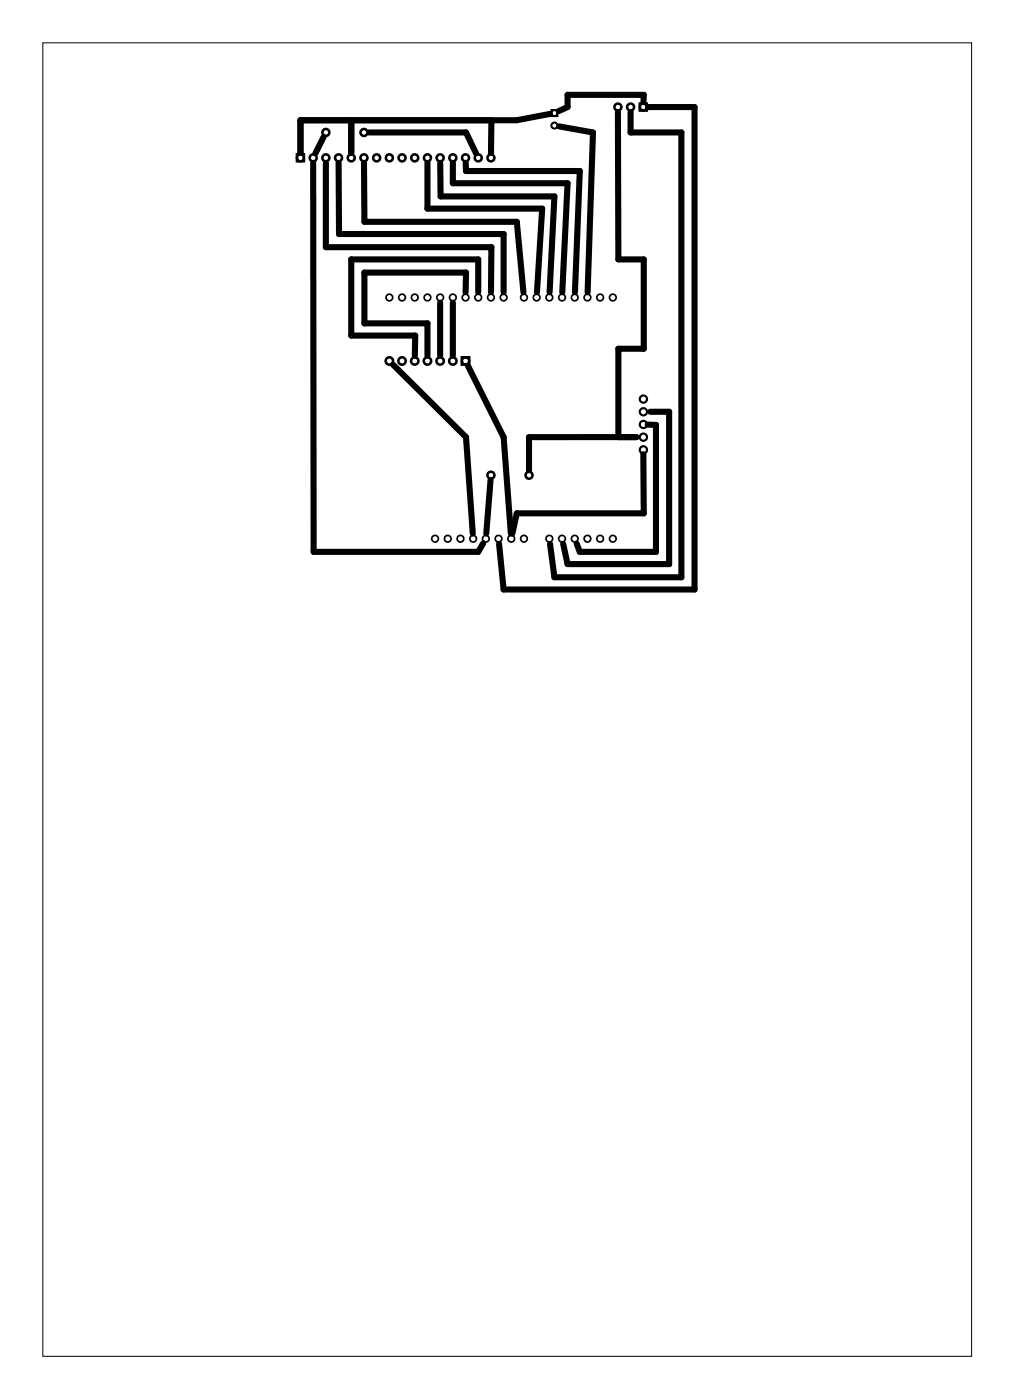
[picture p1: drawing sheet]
<svg xmlns="http://www.w3.org/2000/svg" width="203mm" height="280mm" viewBox="0 0 203 280" stroke-linecap="round" stroke-linejoin="round" font-family="sans-serif">
<path d="M8.6 8.6h185.8v262.8h-185.8z" fill="none" stroke="#000" stroke-width=".2"/>
<g fill="none" stroke="#000" stroke-width=".51">
<path d="M59.4 30.9h1.4v1.4h-1.4zM128 20.7h1.4v1.4h-1.4zM92.4 71.5h1.5v1.5h-1.5z"/>
<circle cx="60.1" cy="31.6" r=".7"/>
<circle cx="62.6" cy="31.6" r=".7"/>
<circle cx="65.2" cy="31.6" r=".7"/>
<circle cx="65.2" cy="26.5" r=".7"/>
<circle cx="67.7" cy="31.6" r=".7"/>
<circle cx="70.3" cy="31.6" r=".7"/>
<circle cx="72.8" cy="31.6" r=".7"/>
<circle cx="72.8" cy="26.5" r=".7"/>
<circle cx="75.3" cy="31.6" r=".7"/>
<circle cx="77.9" cy="31.6" r=".7"/>
<circle cx="80.4" cy="31.6" r=".7"/>
<circle cx="83" cy="31.6" r=".7"/>
<circle cx="85.5" cy="31.6" r=".7"/>
<circle cx="88" cy="31.6" r=".7"/>
<circle cx="90.6" cy="31.6" r=".7"/>
<circle cx="93.1" cy="31.6" r=".7"/>
<circle cx="95.7" cy="31.6" r=".7"/>
<circle cx="98.2" cy="31.6" r=".7"/>
<circle cx="123.6" cy="21.4" r=".7"/>
<circle cx="126.1" cy="21.4" r=".7"/>
<circle cx="128.7" cy="21.4" r=".7"/>
<circle cx="77.9" cy="72.2" r=".74"/>
<circle cx="80.4" cy="72.2" r=".74"/>
<circle cx="83" cy="72.2" r=".74"/>
<circle cx="85.5" cy="72.2" r=".74"/>
<circle cx="88" cy="72.2" r=".74"/>
<circle cx="90.6" cy="72.2" r=".74"/>
<circle cx="93.1" cy="72.2" r=".74"/>
<circle cx="98.2" cy="95.1" r=".7"/>
<circle cx="105.8" cy="95.1" r=".7"/>
</g>
<g fill="none" stroke="#000" stroke-width=".4">
<path d="M110.3 22h1.2v1.2h-1.2z"/>
<circle cx="110.9" cy="25.1" r=".6"/>
<circle cx="110.9" cy="22.6" r=".6"/>
</g>
<g fill="none" stroke="#000" stroke-width=".34">
<circle cx="77.9" cy="59.5" r=".66"/>
<circle cx="80.4" cy="59.5" r=".66"/>
<circle cx="83" cy="59.5" r=".66"/>
<circle cx="85.5" cy="59.5" r=".66"/>
<circle cx="88" cy="59.5" r=".66"/>
<circle cx="90.6" cy="59.5" r=".66"/>
<circle cx="93.1" cy="59.5" r=".66"/>
<circle cx="95.7" cy="59.5" r=".66"/>
<circle cx="98.2" cy="59.5" r=".66"/>
<circle cx="100.7" cy="59.5" r=".66"/>
<circle cx="104.8" cy="59.5" r=".66"/>
<circle cx="107.4" cy="59.5" r=".66"/>
<circle cx="109.9" cy="59.5" r=".66"/>
<circle cx="112.4" cy="59.5" r=".66"/>
<circle cx="115" cy="59.5" r=".66"/>
<circle cx="117.5" cy="59.5" r=".66"/>
<circle cx="120.1" cy="59.5" r=".66"/>
<circle cx="122.6" cy="59.5" r=".66"/>
<circle cx="87" cy="107.8" r=".66"/>
<circle cx="89.6" cy="107.8" r=".66"/>
<circle cx="92.1" cy="107.8" r=".66"/>
<circle cx="94.7" cy="107.8" r=".66"/>
<circle cx="97.2" cy="107.8" r=".66"/>
<circle cx="99.7" cy="107.8" r=".66"/>
<circle cx="102.3" cy="107.8" r=".66"/>
<circle cx="104.8" cy="107.8" r=".66"/>
<circle cx="109.9" cy="107.8" r=".66"/>
<circle cx="112.4" cy="107.8" r=".66"/>
<circle cx="115" cy="107.8" r=".66"/>
<circle cx="117.5" cy="107.8" r=".66"/>
<circle cx="120.1" cy="107.8" r=".66"/>
<circle cx="122.6" cy="107.8" r=".66"/>
</g>
<g fill="none" stroke="#000" stroke-width=".43">
<circle cx="128.7" cy="79.8" r=".72"/>
<circle cx="128.7" cy="84.9" r=".72"/>
<circle cx="128.7" cy="82.4" r=".72"/>
<circle cx="128.7" cy="87.5" r=".72"/>
<circle cx="128.7" cy="90" r=".72"/>
</g>
<g fill="none" stroke="#000" stroke-width="1.2">
<path d="M62.6 32.6l.1 77.8h33l1-1.7M64.7 27.4l-1.6 3.3M65.2 32.6v16.9h33.1l-.1 9M67.7 32.6l.1 14.2h32.9v11.7M70.3 24.1v6.5M72.8 32.6l.1 11.8h30.5l1.3 14.1M73.8 26.5h19.4l2 4.2M85.5 32.6v9.1h23l-1.1 16.8M88.1 32.6v6.7h22.8l-1 19.2M90.6 32.6v4.1h22.9l-1 21.8M93.2 32.6v1.6h22.8l-1 24.3M98.3 24.1l-.1 6.5"/>
<path d="M110 22.8l-6.6 1.3h-43.3v6.5M111.9 25.3l6.7 1.2-1.1 32M123.6 22.4l.1 29.5h5.1v17.9h-5.1v17.7M126.1 22.4v4.1h10.2v89h-25.4l-.9-6.7M128.7 20.4l.1-1.4h-15.3v2.4l-1.7 .8M129.7 21.4h9.2v96.5h-38.2M93.1 58.5l.1-4h-20.3v10.2h12.6v6.5M95.7 58.5v-6.6h-25.4v15.2h12.8l-.1 4.1M78.6 73l14.6 14.5 1.4 19.2M88 60.6v10.6M90.6 60.6v10.6M93.6 73.2l7.1 14.3 1.5 19.2"/>
<path d="M98.1 96.1l-.8 10.6M127.3 87.5h-21.5v6.6M128.7 90.9l.1 11.8h-25.4l-.9 4.1M129.6 85h1.6v25.4h-15.2l-.6-1.6M130.1 82.4h3.8v30.5h-20.4l-.8-4.1M99.8 108.8l.9 9.1"/>
</g>
</svg>
